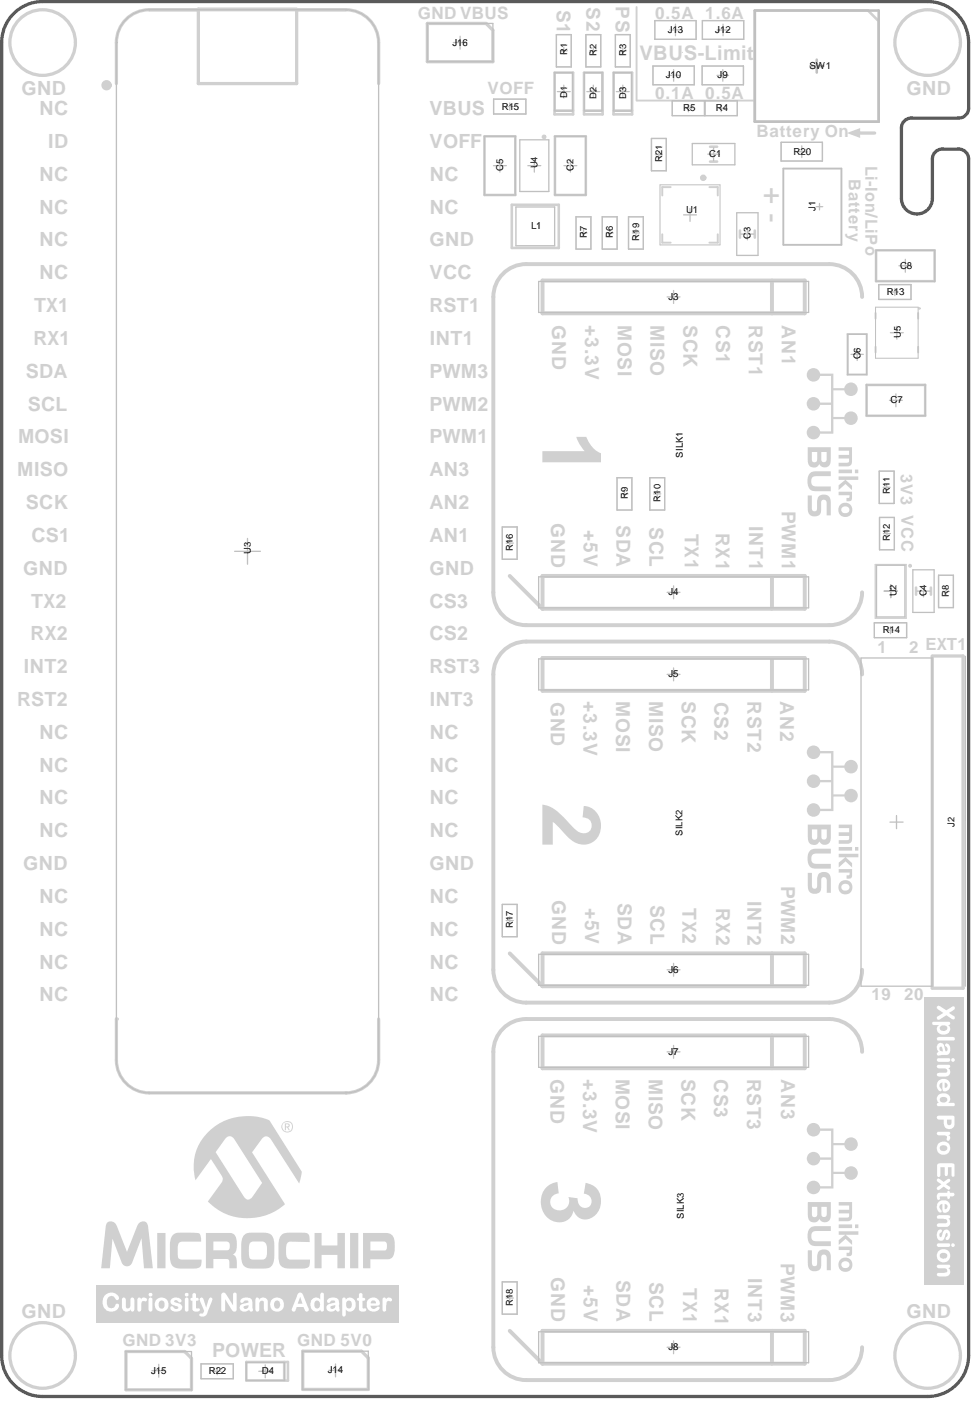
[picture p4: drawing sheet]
<svg xmlns="http://www.w3.org/2000/svg" width="125mm" height="180mm" viewBox="0 0 125 180" stroke-linecap="round" stroke-linejoin="round" font-family="sans-serif">
<defs><g id="words">
<text font-size="19.6" fill="#d0d0d0" x="13" y="163.2">M</text>
<g font-size="10.6" fill="#d0d0d0">
<text x="69.8" y="55.3" transform="rotate(90 69.8 55.3)">1</text>
<text x="69.8" y="103.1" transform="rotate(90 69.8 103.1)">2</text>
<text x="69.8" y="151.6" transform="rotate(90 69.8 151.6)">3</text>
</g>
<g font-size="9.6" fill="#d0d0d0">
<text x="103.8" y="47.3" transform="rotate(90 103.8 47.3)">E</text>
<text x="103.8" y="95.9" transform="rotate(90 103.8 95.9)">E</text>
<text x="103.8" y="144.5" transform="rotate(90 103.8 144.5)">E</text>
</g>
<text font-size="3.8" fill="#d0d0d0" x="98.2" y="24.1" transform="rotate(90 98.2 24.1)">+ -</text>
<text font-size="2.6" fill="#d0d0d0" x="82.3" y="7.7">VBUS-Limit</text>
<g font-size="2.5" fill="#d0d0d0">
<text x="2.7" y="12.2">GND</text>
<text x="5" y="14.8">NC</text>
<text x="55.3" y="14.8">VBUS</text>
<text x="116.6" y="12.2">GND</text>
<text x="5" y="23.3">NC</text>
<text x="6.2" y="19">ID</text>
<text x="55.3" y="23.3">NC</text>
<text x="55.3" y="19">VOFF</text>
<text x="5" y="27.5">NC</text>
<text x="55.3" y="27.5">NC</text>
<text x="5" y="31.7">NC</text>
<text x="5" y="35.9">NC</text>
<text x="55.3" y="35.9">VCC</text>
<text x="55.3" y="31.7">GND</text>
<text x="4.4" y="40.2">TX1</text>
<text x="55.3" y="40.2">RST1</text>
<text x="71.1" y="41.8" transform="rotate(90 71.1 41.8)">GND</text>
<text x="75.3" y="41.8" transform="rotate(90 75.3 41.8)">+3.3V</text>
<text x="79.5" y="41.8" transform="rotate(90 79.5 41.8)">MOSI</text>
<text x="83.7" y="41.8" transform="rotate(90 83.7 41.8)">MISO</text>
<text x="88" y="41.8" transform="rotate(90 88 41.8)">SCK</text>
<text x="92.2" y="41.8" transform="rotate(90 92.2 41.8)">CS1</text>
<text x="96.4" y="41.8" transform="rotate(90 96.4 41.8)">RST1</text>
<text x="100.6" y="41.8" transform="rotate(90 100.6 41.8)">AN1</text>
<text x="4.3" y="44.4">RX1</text>
<text x="55.3" y="44.4">INT1</text>
<text x="3.3" y="48.6">SDA</text>
<text x="3.6" y="52.8">SCL</text>
<text x="55.3" y="48.6">PWM3</text>
<text x="55.3" y="52.8">PWM2</text>
<text x="2.3" y="57.1">MOSI</text>
<text x="55.3" y="57.1">PWM1</text>
<text x="2.2" y="61.3">MISO</text>
<text x="3.3" y="65.5">SCK</text>
<text x="55.3" y="61.3">AN3</text>
<text x="55.3" y="65.5">AN2</text>
<text x="100.6" y="65.7" transform="rotate(90 100.6 65.7)">PWM1</text>
<text x="4" y="69.7">CS1</text>
<text x="55.3" y="69.7">AN1</text>
<text x="70.9" y="67.2" transform="rotate(90 70.9 67.2)">GND</text>
<text x="75.1" y="68.2" transform="rotate(90 75.1 68.2)">+5V</text>
<text x="79.4" y="67.6" transform="rotate(90 79.4 67.6)">SDA</text>
<text x="83.6" y="67.9" transform="rotate(90 83.6 67.9)">SCL</text>
<text x="88.2" y="68.7" transform="rotate(90 88.2 68.7)">TX1</text>
<text x="92.2" y="68.6" transform="rotate(90 92.2 68.6)">RX1</text>
<text x="96.4" y="67.6" transform="rotate(90 96.4 67.6)">INT1</text>
<text x="3" y="73.9">GND</text>
<text x="55.3" y="73.9">GND</text>
<text x="3.9" y="82.4">RX2</text>
<text x="4" y="78.2">TX2</text>
<text x="55.3" y="78.2">CS3</text>
<text x="55.3" y="82.4">CS2</text>
<text x="3" y="86.6">INT2</text>
<text x="55.3" y="86.6">RST3</text>
<text x="2.2" y="90.8">RST2</text>
<text x="5" y="95.1">NC</text>
<text x="55.3" y="95.1">NC</text>
<text x="55.3" y="90.8">INT3</text>
<text x="70.9" y="90.2" transform="rotate(90 70.9 90.2)">GND</text>
<text x="75.1" y="90.2" transform="rotate(90 75.1 90.2)">+3.3V</text>
<text x="79.3" y="90.2" transform="rotate(90 79.3 90.2)">MOSI</text>
<text x="83.5" y="90.2" transform="rotate(90 83.5 90.2)">MISO</text>
<text x="87.8" y="90.3" transform="rotate(90 87.8 90.3)">SCK</text>
<text x="92" y="90.2" transform="rotate(90 92 90.2)">CS2</text>
<text x="96.2" y="90.2" transform="rotate(90 96.2 90.2)">RST2</text>
<text x="100.4" y="90.2" transform="rotate(90 100.4 90.2)">AN2</text>
<text x="5" y="99.3">NC</text>
<text x="55.3" y="99.3">NC</text>
<text x="5" y="107.7">NC</text>
<text x="5" y="103.5">NC</text>
<text x="55.3" y="107.7">NC</text>
<text x="55.3" y="103.5">NC</text>
<text x="3" y="112">GND</text>
<text x="55.3" y="112">GND</text>
<text x="100.5" y="113.9" transform="rotate(90 100.5 113.9)">PWM2</text>
<text x="5" y="116.2">NC</text>
<text x="55.3" y="116.2">NC</text>
<text x="71.1" y="115.8" transform="rotate(90 71.1 115.8)">GND</text>
<text x="75.3" y="116.8" transform="rotate(90 75.3 116.8)">+5V</text>
<text x="79.5" y="116.2" transform="rotate(90 79.5 116.2)">SDA</text>
<text x="83.7" y="116.4" transform="rotate(90 83.7 116.4)">SCL</text>
<text x="87.8" y="116.9" transform="rotate(90 87.8 116.9)">TX2</text>
<text x="92.2" y="116.8" transform="rotate(90 92.2 116.8)">RX2</text>
<text x="96.2" y="115.8" transform="rotate(90 96.2 115.8)">INT2</text>
<text x="5" y="124.6">NC</text>
<text x="5" y="120.4">NC</text>
<text x="55.3" y="124.6">NC</text>
<text x="55.3" y="120.4">NC</text>
<text x="5" y="128.9">NC</text>
<text x="55.3" y="128.9">NC</text>
<text x="70.8" y="138.8" transform="rotate(90 70.8 138.8)">GND</text>
<text x="75.1" y="138.8" transform="rotate(90 75.1 138.8)">+3.3V</text>
<text x="79.3" y="138.8" transform="rotate(90 79.3 138.8)">MOSI</text>
<text x="83.5" y="138.8" transform="rotate(90 83.5 138.8)">MISO</text>
<text x="87.7" y="138.8" transform="rotate(90 87.7 138.8)">SCK</text>
<text x="91.9" y="138.8" transform="rotate(90 91.9 138.8)">CS3</text>
<text x="96.2" y="138.8" transform="rotate(90 96.2 138.8)">RST3</text>
<text x="100.5" y="138.8" transform="rotate(90 100.5 138.8)">AN3</text>
<text x="70.9" y="164.3" transform="rotate(90 70.9 164.3)">GND</text>
<text x="75.1" y="165.4" transform="rotate(90 75.1 165.4)">+5V</text>
<text x="79.4" y="164.7" transform="rotate(90 79.4 164.7)">SDA</text>
<text x="83.6" y="165" transform="rotate(90 83.6 165)">SCL</text>
<text x="87.9" y="165.8" transform="rotate(90 87.9 165.8)">TX1</text>
<text x="92" y="165.7" transform="rotate(90 92 165.7)">RX1</text>
<text x="96.3" y="164.4" transform="rotate(90 96.3 164.4)">INT3</text>
<text x="100.5" y="162.5" transform="rotate(90 100.5 162.5)">PWM3</text>
<text x="2.7" y="169.6">GND</text>
<text x="116.7" y="169.6">GND</text>
<text x="27.3" y="174.6">POWER</text>
</g>
<g font-size="2.4" fill="#d0d0d0">
<text x="71.7" y="1.3" transform="rotate(90 71.7 1.3)">S1</text>
<text x="75.5" y=".9" transform="rotate(90 75.5 .9)">S2</text>
<text x="79.3" y=".8" transform="rotate(90 79.3 .8)">PS</text>
</g>
<g font-size="2.2" fill="#d0d0d0">
<text x="53.8" y="2.5">GND VBUS</text>
<text x="84.3" y="2.4">0.5A 1.6A</text>
<text x="62.7" y="12.1">VOFF</text>
<text x="84.3" y="12.7">0.1A 0.5A</text>
<text x="97.4" y="17.6">Battery On</text>
<text x="112.9" y="84.1">1</text>
<text x="117" y="84.1">2 EXT1</text>
<text x="112.1" y="128.7">19</text>
<text x="116.3" y="128.7">20</text>
<text x="15.7" y="173.2">GND 3V3</text>
<text x="38.3" y="173.2">GND 5V0</text>
</g>
<g font-size="2.1" fill="#d0d0d0">
<text x="109.3" y="23" transform="rotate(90 109.3 23)">Battery</text>
<text x="111.4" y="21.3" transform="rotate(90 111.4 21.3)">Li-Ion/LiPo</text>
<text x="115.9" y="60.9" transform="rotate(90 115.9 60.9)">3V3 VCC</text>
</g>
<g font-size="1.3">
<text x="58.2" y="5.9">J16</text>
<text x="85.9" y="4.3">J13</text>
<text x="92.1" y="4.3">J12</text>
<text x="85.7" y="10.1">J10</text>
<text x="92.4" y="10.1">J9</text>
<text x="104.2" y="8.9">SW1</text>
<text x="64.6" y="14.1">R15</text>
<text x="87.9" y="14.3">R5</text>
<text x="92.1" y="14.3">R4</text>
<text x="91.3" y="20.2">C1</text>
<text x="102.1" y="19.9">R20</text>
<text x="68.3" y="29.5">L1</text>
<text x="88.3" y="27.5">U1</text>
<text x="115.9" y="34.6">C8</text>
<text x="86" y="38.6">J3</text>
<text x="114.2" y="38">R13</text>
<text x="114.6" y="51.9">C7</text>
<text x="86" y="76.6">J4</text>
<text x="113.6" y="81.5">R14</text>
<text x="86" y="87.2">J5</text>
<text x="86" y="125.2">J6</text>
<text x="86" y="135.7">J7</text>
<text x="86" y="173.8">J8</text>
<text x="19.4" y="176.7">J15</text>
<text x="26.9" y="176.8">R22</text>
<text x="33.7" y="176.8">D4</text>
<text x="42.2" y="176.7">J14</text>
</g>
<g font-size="1.2">
<text x="73" y="7.1" transform="rotate(-90 73 7.1)">R1</text>
<text x="76.8" y="7.2" transform="rotate(-90 76.8 7.2)">R2</text>
<text x="80.6" y="7.2" transform="rotate(-90 80.6 7.2)">R3</text>
<text x="73" y="12.5" transform="rotate(-90 73 12.5)">D1</text>
<text x="76.8" y="12.7" transform="rotate(-90 76.8 12.7)">D2</text>
<text x="80.6" y="12.7" transform="rotate(-90 80.6 12.7)">D3</text>
<text x="64.8" y="22" transform="rotate(-90 64.8 22)">C5</text>
<text x="69.2" y="21.7" transform="rotate(-90 69.2 21.7)">U4</text>
<text x="73.8" y="22" transform="rotate(-90 73.8 22)">C2</text>
<text x="85.2" y="20.8" transform="rotate(-90 85.2 20.8)">R21</text>
<text x="105" y="27.1" transform="rotate(-90 105 27.1)">J1</text>
<text x="75.5" y="30.6" transform="rotate(-90 75.5 30.6)">R7</text>
<text x="78.9" y="30.6" transform="rotate(-90 78.9 30.6)">R6</text>
<text x="82.3" y="31" transform="rotate(-90 82.3 31)">R19</text>
<text x="96.6" y="30.8" transform="rotate(-90 96.6 30.8)">C3</text>
<text x="110.7" y="46.2" transform="rotate(-90 110.7 46.2)">C6</text>
<text x="115.9" y="43.5" transform="rotate(-90 115.9 43.5)">U5</text>
<text x="87.9" y="58.9" transform="rotate(-90 87.9 58.9)">SILK1</text>
<text x="80.8" y="64.2" transform="rotate(-90 80.8 64.2)">R9</text>
<text x="85" y="64.5" transform="rotate(-90 85 64.5)">R10</text>
<text x="114.5" y="63.6" transform="rotate(-90 114.5 63.6)">R11</text>
<text x="32.3" y="71.3" transform="rotate(-90 32.3 71.3)">U3</text>
<text x="66" y="70.9" transform="rotate(-90 66 70.9)">R16</text>
<text x="114.5" y="69.6" transform="rotate(-90 114.5 69.6)">R12</text>
<text x="115.4" y="76.7" transform="rotate(-90 115.4 76.7)">U2</text>
<text x="119.3" y="76.7" transform="rotate(-90 119.3 76.7)">C4</text>
<text x="122.1" y="76.8" transform="rotate(-90 122.1 76.8)">R8</text>
<text x="87.8" y="107.6" transform="rotate(-90 87.8 107.6)">SILK2</text>
<text x="122.9" y="106.4" transform="rotate(-90 122.9 106.4)">J2</text>
<text x="66" y="119.4" transform="rotate(-90 66 119.4)">R17</text>
<text x="88" y="156.9" transform="rotate(-90 88 156.9)">SILK3</text>
<text x="66" y="168" transform="rotate(-90 66 168)">R18</text>
</g>
</g></defs>
<path d="M1.8 1.7a5.3 5.3 0 0 1 3.7-1.5h113.9a5.3 5.3 0 0 1 5.3 5.3v8.4a1.27 1.27 0 0 1-1.3 1.3h-6.1a1.27 1.27 0 0 0-1.3 1.3v9a1.99 1.99 0 0 0 2 2 1.99 1.99 0 0 0 2-2v-5.1a1.27 1.27 0 0 1 1.3-1.2h2.1a1.27 1.27 0 0 1 1.3 1.2v154a5.3 5.3 0 0 1-5.3 5.3h-113.9a5.3 5.3 0 0 1-5.3-5.3v-168.9a5.3 5.3 0 0 1 1.6-3.8z" fill="none" stroke="#5a5a5a" stroke-width=".42"/>
<g fill="#d0d0d0">
<path d="M109 17.1l1.7-.6v1.2z"/>
<circle cx="15" cy="131.1" r=".21"/>
</g>
<path d="M38.3 1.3h-.1M23.8 173.9l.8 .9" fill="none" stroke="#d0d0d0" stroke-width=".42"/>
<circle cx="44.5" cy="140.6" r=".21" fill="#d0d0d0"/>
<g fill="none" stroke="#d0d0d0" stroke-width=".17">
<path d="M63.5 12.8h4.2v1.9h-4.2zM71.6 4.5h1.9v4.1h-1.9zM75.4 4.5h1.9v4.1h-1.9zM79.2 4.5h1.9v4.1h-1.9zM83.8 17.8h2v4.2h-2zM84 8.5h5.4v2.4h-5.4zM84.3 2.7h5.3v2.4h-5.3zM86.5 13h4.2v1.9h-4.2zM90.4 8.5h5.3v2.4h-5.3zM90.4 2.7h5.3v2.4h-5.3zM90.7 13h4.2v1.9h-4.2zM100.5 18.3h5.4v2.4h-5.4z"/>
<path d="M74.1 27.9h2v4.2h-2zM77.5 27.9h1.9v4.2h-1.9zM80.9 27.9h1.9v4.2h-1.9zM113.1 36.6h4.2v1.9h-4.2zM64.7 67.8h1.9v4.2h-1.9zM79.4 61.5h1.9v4.1h-1.9zM83.6 61.5h1.9v4.1h-1.9zM112.7 72.6h3.9v7h-3.9zM113.2 60.6h1.9v4.2h-1.9zM113.2 66.6h1.9v4.1h-1.9zM120.8 74h1.9v4.2h-1.9zM112.5 80.1h4.2v1.9h-4.2z"/>
<path d="M64.7 116.4h1.9v4.1h-1.9zM25.9 175.5h4.1v1.9h-4.1zM64.7 164.9h1.9v4.2h-1.9z"/>
</g>
<path d="M81.9 .9v12M82 12.9h15.1M85.2 30.1v1.1h1.1M86.3 24.1h-1.1v1.1M91.3 24.1h1.1v1.1M92.4 30.1v1.1h-1.1M100.8 21.7h7.5v9.8h-7.5zM109.1 43h2.5v5.2h-2.5zM112.7 40.3v.7M112.7 44.6v.7M118.2 40.3v.7M118.2 44.6v.7" fill="none" stroke="#d0d0d0" stroke-width=".25"/>
<g fill="none" stroke="#d0d0d0" stroke-width=".33">
<path d="M62.4 17.5h3.9v7.6h-3.9zM71.4 9.4h2.4v5.3h-2.4zM71.4 14.2h2.4M71.4 17.5h4v7.6h-4zM75.2 9.4h2.4v5.3h-2.4zM75.2 14.2h2.4M79 9.4h2.4v5.3h-2.4zM79 14.2h2.4M91.4 18.9h.9M97.2 1.4h14.5l1.4 1.3v13h-15.9zM65.9 26.4h6v5.5h-6zM91.4 20.8h.9"/>
<path d="M95.2 29.7v.9M97.2 29.7v.9M112.8 32.2h7.5v4h-7.5zM111.5 49.5h7.6v4h-7.6zM117.9 75.6v.9M119.8 75.6v.9M31.7 175.2h5.4v2.4h-5.4zM36.6 175.2v2.4"/>
</g>
<g fill="none" stroke="#d0d0d0" stroke-width=".42">
<path d="M15 5.5v5.3M19.2 1.3h25.3M38.2 1.2h-12.7v9.6h12.7v-9.5M48.7 5.5v5.3M55 3h7.6l.8 .9v4h-8.4zM110.3 17.1h2.3M120 84.4h4v42.8h-4M120 84.5v42.6M15 131.1v5.3M48.7 131.1v5.3M19.2 140.6h25.3M23.8 173.9h-7.6v4.9h8.4v-4"/>
<path d="M39 173.9h7.5l.9 .8v4.1h-8.4z"/>
</g>
<g fill="none" stroke="#d0d0d0" stroke-width=".51">
<path d="M63.5 38.2v38M67.7 34h39M69.8 36.1h33.8v4.2h-33.8zM99.4 36.1v4.2M65.6 74.1l4.2 4.2M69.8 74.1h33.8v4.2h-33.8zM99.4 74.1v4.2M63.5 86.8v38M67.7 82.6h39M67.7 80.4h39M69.8 84.7h33.8v4.2h-33.8zM99.4 84.7v4.2"/>
<path d="M63.5 135.3v38.1M65.6 122.7l4.2 4.2M67.7 131.1h39M67.7 129h39M69.8 122.7h33.8v4.2h-33.8zM69.8 133.2h33.8v4.3h-33.8zM99.4 122.7v4.2M99.4 133.2v4.3M65.6 171.2l4.2 4.3M67.7 177.6h39M69.8 171.2h33.8v4.3h-33.8zM99.4 171.2v4.3"/>
</g>
<path d="M118.9 128.3h5.1v37h-5.1z" fill-rule="evenodd" fill="#d0d0d0"/>
<g fill="#fff">
<path d="M120.7 129.4h.3l.8 .6 .6-.4a.27 .27 0 0 1 .5 0 .27 .27 0 0 1-.2 .4l-.6 .3 .5 .4a.26 .26 0 0 1 .3 .4 .26 .26 0 0 1-.5 0l-.6-.5-.7 .5a.28 .28 0 0 1-.5 0 .28 .28 0 0 1 .3-.4l.5-.4-.7-.4a.27 .27 0 0 1 0-.5z"/>
<path d="M120.6 133.5l.2-.1h1.8a.23 .23 0 0 1 .3 .3 .23 .23 0 0 1-.3 .2h-1.9l-.1-.2z"/>
<path d="M120.7 137h1.4a.22 .22 0 0 1 .2 .2 .22 .22 0 0 1-.3 .2 .59 .59 0 0 1 .3 .7 .59 .59 0 0 1-.7 .4h-.7a.26 .26 0 0 1-.3-.2 .26 .26 0 0 1 .3-.3h.6a.3 .3 0 0 0 .4-.3 .3 .3 0 0 0-.4-.2h-.6a.26 .26 0 0 1-.3-.2 .26 .26 0 0 1 .1-.3z"/>
<path d="M120.7 145.6h1.3a.22 .22 0 0 1 .3 .2 .22 .22 0 0 1-.2 .2 .37 .37 0 0 1 .2 .5 .37 .37 0 0 1-.4 .3l-.1-.2a.38 .38 0 0 0 0-.4 .38 .38 0 0 0-.5-.1h-.4a.25 .25 0 0 1-.3-.2 .25 .25 0 0 1 .1-.3z"/>
<path d="M120.7 149.7h2.1l.1 .1v1.4a.19 .19 0 0 1-.3 .2 .19 .19 0 0 1-.1-.2v-1h-.5v.9a.19 .19 0 0 1-.2 .2 .19 .19 0 0 1-.2-.2v-.9h-.6v1a.21 .21 0 0 1-.2 .3 .21 .21 0 0 1-.2-.3v-1.3z"/>
<path d="M120.7 151.6l.8 .5 .4-.4a.22 .22 0 0 1 .4 .1 .22 .22 0 0 1-.2 .3l-.3 .3 .3 .2a.22 .22 0 0 1 .2 .4 .22 .22 0 0 1-.4 0l-.4-.3-.5 .4a.22 .22 0 0 1-.4-.1 .22 .22 0 0 1 .1-.3l.5-.3-.4-.3a.28 .28 0 0 1-.2-.2 .28 .28 0 0 1 .1-.3z"/>
<path d="M120.7 153.5h1.2v-.1a.18 .18 0 0 1 .3-.2 .18 .18 0 0 1 .1 .3h.2a.26 .26 0 0 1 .4 .2 .26 .26 0 0 1-.4 .2h-.2v.2a.19 .19 0 0 1-.3 .1 .19 .19 0 0 1-.1-.3h-.9v.1a.21 .21 0 0 1-.1 .4 .2 .2 0 0 1-.3-.2v-.4z"/>
<path d="M120.6 156.4h.2h1.3a.24 .24 0 0 1 .2 .2 .24 .24 0 0 1-.3 .2 .57 .57 0 0 1 .3 .7 .57 .57 0 0 1-.7 .4h-.7a.24 .24 0 0 1-.3-.3 .24 .24 0 0 1 .3-.2h.6a.3 .3 0 0 0 .4-.3 .3 .3 0 0 0-.4-.2l-.8-.1-.1-.2z"/>
<path d="M120.8 158.3a.24 .24 0 0 1 .4 0 .24 .24 0 0 1-.2 .3 .3 .3 0 0 0-.1 .4 .3 .3 0 0 0 .3 .2l.1-.2a.66 .66 0 0 1 .6-.8 .82 .82 0 0 1 .1 1.4 .24 .24 0 0 1-.3-.2 .24 .24 0 0 1 .2-.3 .22 .22 0 0 0 .1-.3 .22 .22 0 0 0-.2-.1l-.2 .4a.54 .54 0 0 1-.5 .5 .54 .54 0 0 1-.5-.6l.1-.5z"/>
<path d="M120.7 162.7h1.4a.22 .22 0 0 1 .2 .3 .22 .22 0 0 1-.3 .2 .59 .59 0 0 1 .3 .7 .59 .59 0 0 1-.7 .3h-.7a.24 .24 0 0 1-.3-.2 .24 .24 0 0 1 .3-.2l.7-.1a.29 .29 0 0 0 .3-.3 .29 .29 0 0 0-.4-.2h-.6a.26 .26 0 0 1-.3-.2 .26 .26 0 0 1 .1-.3z"/>
<path d="M121.1 132a.42 .42 0 0 0 0 .6 .42 .42 0 0 0 .6 0 .33 .33 0 0 0 .2-.4 .33 .33 0 0 0-.4-.3zM120.1 131.5h2a.22 .22 0 0 1 .2 .2 .22 .22 0 0 1-.3 .2 .71 .71 0 0 1 .2 .9 .71 .71 0 0 1-.9 .3 .68 .68 0 0 1-.7-.4 .68 .68 0 0 1 .3-.8h-.6a.24 .24 0 0 1-.3-.1 .24 .24 0 0 1 .1-.3z"/>
<path d="M121 134.7a.37 .37 0 0 0 0 .5 .37 .37 0 0 0 .4 .1v-.1a.5 .5 0 0 0-.3-.5zM120.7 134.3a.55 .55 0 0 1 .7 0 .55 .55 0 0 1 .2 .6v.1a.2 .2 0 0 0 .2 .3 .2 .2 0 0 0 .2-.3l-.1-.2a.39 .39 0 0 1-.2-.5 .58 .58 0 0 1 .6 .8 .62 .62 0 0 1-.9 .6l-.3 .1a.33 .33 0 0 1-.5-.2l.2-.2-.1-.1a.78 .78 0 0 1 0-1z"/>
<path d="M122.4 136.4a.25 .25 0 0 1 .5 0 .25 .25 0 0 1-.5 0zM120.7 136.2h1.3a.24 .24 0 0 1 .3 .2 .24 .24 0 0 1-.2 .2h-1.2a.26 .26 0 0 1-.3-.1 .26 .26 0 0 1 .1-.3z"/>
<path d="M121.6 139.3v.7a.34 .34 0 0 0 .4-.4 .34 .34 0 0 0-.4-.3zM120.9 139a.87 .87 0 0 1 1.2 0 .87 .87 0 0 1 0 1.2 .47 .47 0 0 1-.8 .1v-1a.44 .44 0 0 0-.4 .4 .44 .44 0 0 0 .3 .4 .21 .21 0 0 1-.1 .3 .21 .21 0 0 1-.3-.1l-.1-.1a.94 .94 0 0 1 .2-1.2z"/>
<path d="M120.9 140.8l.3-.1a.85 .85 0 0 1 1 .3 .63 .63 0 0 1-.1 .9h.5a.21 .21 0 0 1 .3 .2 .21 .21 0 0 1-.3 .2h-1.8a.22 .22 0 0 1-.2-.2 .22 .22 0 0 1 .3-.2l-.2-.2a.65 .65 0 0 1 .2-.9zM121.1 141.2a.44 .44 0 0 0 0 .6 .44 .44 0 0 0 .6 0 .36 .36 0 0 0 .2-.4 .36 .36 0 0 0-.4-.3z"/>
<path d="M121.9 144.1v.3a.31 .31 0 0 0 .3 .4 .31 .31 0 0 0 .3-.4v-.3zM120.7 143.6h2l.2 .1v.8a.71 .71 0 0 1-.8 .8 .71 .71 0 0 1-.6-.9v-.3h-.7l-.2-.2v-.2z"/>
<path d="M121.1 147.4a.42 .42 0 0 0 0 .6 .42 .42 0 0 0 .5 .1 .37 .37 0 0 0 .3-.5 .37 .37 0 0 0-.5-.2zM120.6 147.7a.86 .86 0 0 1 1.7 0 .86 .86 0 0 1-1.7 0z"/>
<path d="M121.6 154.9v.7a.34 .34 0 0 0 .4-.3 .34 .34 0 0 0-.4-.4zM120.8 154.6a.88 .88 0 0 1 1.3 .1 .88 .88 0 0 1 0 1.2 .42 .42 0 0 1-.5 .2 .42 .42 0 0 1-.3-.3v-.9a.43 .43 0 0 0-.4 .4 .43 .43 0 0 0 .2 .4 .19 .19 0 0 1 0 .3 .19 .19 0 0 1-.3-.1l-.1-.1a1 1 0 0 1 .1-1.2z"/>
<path d="M122.4 160.2a.25 .25 0 0 1 .5 0 .25 .25 0 0 1-.5 0zM120.7 160h1.3a.24 .24 0 0 1 .3 .2 .24 .24 0 0 1-.2 .2h-1.4l-.1-.1z"/>
<path d="M121.1 161.3a.41 .41 0 0 0-.1 .5 .41 .41 0 0 0 .6 .1 .37 .37 0 0 0 .3-.4 .37 .37 0 0 0-.5-.3zM120.6 161.6a.86 .86 0 0 1 1.7 0 .86 .86 0 0 1-1.7 0z"/>
</g>
<path d="M12.4 165.5h38.9v4.7h-38.9z" fill-rule="evenodd" fill="#d0d0d0"/>
<g fill="#fff">
<path d="M13.5 166.6h.1a1.01 1.01 0 0 1 1-.3 1.01 1.01 0 0 1 .7 .8 .26 .26 0 0 1-.3 .2 .26 .26 0 0 1-.2-.3 .6 .6 0 0 0-.8-.2 .6 .6 0 0 0-.2 .8 .6 .6 0 0 0 .4 .7 .6 .6 0 0 0 .7-.5 .3 .3 0 0 1 .4 .1 .3 .3 0 0 1-.1 .4 1.12 1.12 0 0 1-1.4 .3 1.12 1.12 0 0 1-.6-1.3l.1-.3z"/>
<path d="M15.8 167h.2l.2 .1v.8a.32 .32 0 0 0 .3 .5 .32 .32 0 0 0 .3-.4v-.8a.26 .26 0 0 1 .2-.3 .26 .26 0 0 1 .3 .3v1.3a.24 .24 0 0 1-.2 .3 .24 .24 0 0 1-.3-.3 .61 .61 0 0 1-.7 .2 .61 .61 0 0 1-.4-.6v-1z"/>
<path d="M17.8 167h.3v.2a.38 .38 0 0 1 .5-.3 .38 .38 0 0 1 .3 .4l-.2 .2a.37 .37 0 0 0-.4 0 .37 .37 0 0 0-.1 .4v.6a.26 .26 0 0 1-.3 .3 .26 .26 0 0 1-.2-.3v-1.3z"/>
<path d="M22.1 167.1l.6-.1a.59 .59 0 0 1 .7 .5 .28 .28 0 0 1-.3 .1 .28 .28 0 0 1-.2-.2 .23 .23 0 0 0-.3-.1 .23 .23 0 0 0-.2 .2l.4 .2a.56 .56 0 0 1 .6 .2 .56 .56 0 0 1-.1 .7l-.3 .1a.83 .83 0 0 1-1.1-.4 .29 .29 0 0 1 .3-.2 .29 .29 0 0 1 .2 .2 .25 .25 0 0 0 .4 .2 .25 .25 0 0 0 .1-.4l-.4-.1a.53 .53 0 0 1-.5-.8z"/>
<path d="M24.8 166.4a.28 .28 0 0 1 .3 0 .28 .28 0 0 1 .1 .3v.3h.2a.21 .21 0 0 1 .1 .3 .21 .21 0 0 1-.3 .1v.9l.1 .1a.23 .23 0 0 1 .4 .1 .23 .23 0 0 1-.3 .3 .47 .47 0 0 1-.5-.1 .47 .47 0 0 1-.1-.5v-.8a.2 .2 0 0 1-.3-.2 .2 .2 0 0 1 .3-.2v-.5z"/>
<path d="M25.7 167h.3l.2 .1 .3 1.2 .3-1.1a.29 .29 0 0 1 .2-.2 .29 .29 0 0 1 .3 .1v.2l-.6 1.6a.62 .62 0 0 1-.4 .5 .62 .62 0 0 1-.6-.2v-.1l.1-.1a.36 .36 0 0 0 .5-.3l-.6-1.5z"/>
<path d="M28.6 166.4l.3-.1 .2 .2 .9 1.5v-1.4a.24 .24 0 0 1 .2-.3 .24 .24 0 0 1 .3 .3v1.8a.34 .34 0 0 1-.4 .4 .34 .34 0 0 1-.3-.3l-.8-1.3v1.3a.26 .26 0 0 1-.3 .3 .26 .26 0 0 1-.2-.3v-2z"/>
<path d="M32.9 167h.3l.2 .2a.6 .6 0 0 1 .7-.2 .6 .6 0 0 1 .4 .7v.8a.26 .26 0 0 1-.3 .3 .26 .26 0 0 1-.2-.3v-.7a.31 .31 0 0 0-.4-.4 .31 .31 0 0 0-.2 .4v.7a.26 .26 0 0 1-.3 .3 .26 .26 0 0 1-.2-.3v-1.3z"/>
<path d="M46.3 166.4a.28 .28 0 0 1 .3 0 .28 .28 0 0 1 .1 .3v.3h.1a.21 .21 0 0 1 .2 .3 .21 .21 0 0 1-.3 .1v.9v.1a.23 .23 0 0 1 .4 0 .23 .23 0 0 1-.1 .3 .54 .54 0 0 1-.6 0 .54 .54 0 0 1-.2-.5v-.8a.2 .2 0 0 1-.3-.2 .2 .2 0 0 1 .3-.2v-.5z"/>
<path d="M49.4 167h.2l.1 .2a.38 .38 0 0 1 .4-.2 .38 .38 0 0 1 .4 .3l-.2 .2a.36 .36 0 0 0-.4 0 .36 .36 0 0 0-.2 .4v.6a.24 .24 0 0 1-.2 .3 .24 .24 0 0 1-.3-.3v-1.4z"/>
<path d="M19.1 166.6a.25 .25 0 0 1 .5 0 .25 .25 0 0 1-.5 0zM19.3 167h.1l.2 .1v1.4a.26 .26 0 0 1-.2 .3 .26 .26 0 0 1-.3-.3v-1.3z"/>
<path d="M20.6 167.4a.55 .55 0 0 0-.2 .6 .55 .55 0 0 0 .5 .4 .6 .6 0 0 0-.1-1.1zM19.9 167.9a.92 .92 0 0 1 1.8 0 .92 .92 0 0 1-1.8 0z"/>
<path d="M23.8 166.6a.25 .25 0 0 1 .5 0 .25 .25 0 0 1-.5 0zM23.9 167h.2l.2 .1v1.4a.24 .24 0 0 1-.3 .3 .24 .24 0 0 1-.2-.3v-1.4z"/>
<path d="M31.4 168a.26 .26 0 0 0 .1 .4 .26 .26 0 0 0 .4-.1l.1-.1v-.3zM31.1 167.1l.2-.1a.91 .91 0 0 1 1.1 .3l.1 1a.28 .28 0 0 1 0 .3 .28 .28 0 0 1-.3 .1h-.1a.11 .11 0 0 0 0-.1 .11 .11 0 0 0-.2 0 .63 .63 0 0 1-.7 .1 .63 .63 0 0 1-.3-.6 .95 .95 0 0 1 .9-.4 .2 .2 0 0 0 .1-.3 .2 .2 0 0 0-.3-.1l-.1 .1a.39 .39 0 0 1-.5 .2l-.1-.2z"/>
<path d="M35.5 167.4a.57 .57 0 0 0-.2 .5 .57 .57 0 0 0 .3 .5 .54 .54 0 0 0 .5-.6 .54 .54 0 0 0-.5-.5zM34.8 167.9a.91 .91 0 0 1 1.8 0 .91 .91 0 0 1-1.8 0z"/>
<path d="M38.6 166.9l-.3 .9h.6zM38.4 166.4a.43 .43 0 0 1 .5 0 .43 .43 0 0 1 .2 .4l.6 1.5a.28 .28 0 0 1-.1 .4 .28 .28 0 0 1-.4-.2l-.1-.3h-.9l-.1 .3a.29 .29 0 0 1-.4 .3 .29 .29 0 0 1-.1-.5z"/>
<path d="M40.2 167.2a.71 .71 0 0 1 1 0v-.6a.24 .24 0 0 1 .3-.3 .24 .24 0 0 1 .2 .3v1.9a.24 .24 0 0 1-.2 .3 .24 .24 0 0 1-.3-.3 .71 .71 0 0 1-.8 .2 .71 .71 0 0 1-.4-.8v-.6zM40.6 167.4l-.1 .3a.46 .46 0 0 0 0 .5 .46 .46 0 0 0 .6 .1v-.1a.55 .55 0 0 0-.3-.9z"/>
<path d="M42.6 168a.26 .26 0 0 0 .1 .4 .26 .26 0 0 0 .3-.1l.2-.4zM42.2 167.2l.4-.2a.77 .77 0 0 1 .9 .1 .77 .77 0 0 1 .1 .9v.1a.44 .44 0 0 1-.1 .7l-.1-.1a.16 .16 0 0 0-.1-.1 .16 .16 0 0 0-.2 0 .6 .6 0 0 1-.8 .1 .6 .6 0 0 1-.2-.7l.2-.2 .6-.1a.19 .19 0 0 0 .2-.3 .19 .19 0 0 0-.3-.1l-.2 .1a.27 .27 0 0 1-.2 .2 .27 .27 0 0 1-.3-.1z"/>
<path d="M44.7 167.4a.59 .59 0 0 0 .3 1v-.1a.6 .6 0 0 0 .2-.8l-.2-.2zM44.1 167h.3l.1 .2a.74 .74 0 0 1 .9-.1 .74 .74 0 0 1 .4 .9 .7 .7 0 0 1-.5 .7 .7 .7 0 0 1-.8-.2v.6a.24 .24 0 0 1-.2 .3 .24 .24 0 0 1-.3-.3v-2z"/>
<path d="M47.8 167.4l-.1 .3h.7a.34 .34 0 0 0-.2-.3 .34 .34 0 0 0-.4 0zM47.5 167.1a.77 .77 0 0 1 1-.1 .77 .77 0 0 1 .3 .9l-.2 .1h-.9a.45 .45 0 0 0 .4 .4 .45 .45 0 0 0 .5-.3 .22 .22 0 0 1 .3 .2 .22 .22 0 0 1-.2 .3l-.4 .1a.9 .9 0 0 1-.9-.2 .9 .9 0 0 1-.1-1z"/>
</g>
<circle cx="117.1" cy="72.8" r=".12" fill="none" stroke="#d0d0d0" stroke-width=".25"/>
<circle cx="118.3" cy="39.7" r=".08" fill="none" stroke="#d0d0d0" stroke-width=".17"/>
<circle cx="13.7" cy="11" r=".33" fill="none" stroke="#d0d0d0" stroke-width=".66"/>
<g fill="none" stroke="#d0d0d0" stroke-width=".41">
<circle cx="70" cy="17.6" r=".09"/>
<circle cx="90.5" cy="22.9" r=".21"/>
</g>
<g fill="none" stroke="#d0d0d0" stroke-width=".42">
<path d="M19.2 1.3a4.2 4.2 0 0 0-4.2 4.2M44.5 1.3a4.2 4.2 0 0 1 4.2 4.2M15 136.4a4.2 4.2 0 0 0 4.2 4.2M48.7 136.4a4.2 4.2 0 0 1-4.2 4.2"/>
<circle cx="5.5" cy="5.5" r="4.2"/>
<circle cx="119.4" cy="5.5" r="4.2"/>
<circle cx="5.5" cy="174.4" r="4.2"/>
<circle cx="119.4" cy="174.4" r="4.2"/>
</g>
<path d="M67.7 34a4.2 4.2 0 0 0-4.2 4.2M106.7 34a4.2 4.2 0 0 1 4.3 4.2M63.5 76.2a4.2 4.2 0 0 0 4.2 4.2M111 76.2a4.2 4.2 0 0 1-4.3 4.2M67.7 82.6a4.2 4.2 0 0 0-4.2 4.2M106.7 82.6a4.2 4.2 0 0 1 4.3 4.2M63.5 124.8a4.2 4.2 0 0 0 4.2 4.2M67.7 131.1a4.2 4.2 0 0 0-4.2 4.2M106.7 131.1a4.2 4.2 0 0 1 4.3 4.2M111 124.8a4.2 4.2 0 0 1-4.3 4.2M63.5 173.4a4.2 4.2 0 0 0 4.2 4.2M111 173.4a4.2 4.2 0 0 1-4.3 4.2" fill="none" stroke="#d0d0d0" stroke-width=".51"/>
<g fill="none" stroke="#c0c0c0" stroke-width=".17">
<path d="M15 5.5h.1M44.5 1.3h.1M44.5 1.3a4.2 4.2 0 0 1 4.2 4.2v130.9a4.2 4.2 0 0 1-4.2 4.2h-25.3a4.2 4.2 0 0 1-4.2-4.2v-130.9M44.5 1.3h-25.3a4.2 4.2 0 0 0-4.2 4.2M55 3h8.4v4.9h-8.4zM58.4 5.5h1.6M59.2 4.7v1.6M62.4 17.5h3.9v7.6h-3.9zM63.5 12.8h4.2v1.9h-4.2zM65.2 13.7h.9M65.6 13.3v.9M66.9 18h3.7v6.6h-3.7z"/>
<path d="M71.4 9.3h2.3v5h-2.3zM71.4 17.5h4v7.6h-4zM71.6 4.5h1.9v4.1h-1.9zM71.7 11.8h1.7M72.1 6.5h.9M72.6 6.1v.9M72.6 11v1.6M75.2 9.3h2.3v5h-2.3zM75.4 4.5h1.9v4.1h-1.9zM75.5 11.8h1.7M75.9 6.5h.9M76.4 6.1v.9"/>
<path d="M76.4 11v1.6M79 9.3h2.3v5h-2.3zM79.2 4.5h1.9v4.1h-1.9zM79.3 11.8h1.7M79.7 6.5h.9M80.2 6.1v.9M80.2 11v1.6M83.8 17.8h2v4.2h-2zM84 8.5h5.4v2.4h-5.4zM84.3 2.7h5.3v2.4h-5.3zM84.3 19.9h1M84.8 19.4v1"/>
<path d="M86 9.7h1.5M86.2 3.9h1.5M86.5 13h4.2v1.9h-4.2zM86.7 9v1.4M86.9 3.1v1.5M88.1 13.9h1M88.6 13.5v.9M89.1 18.5h5.5v2.7h-5.5zM90.4 8.5h5.3v2.4h-5.3zM90.4 2.7h5.3v2.4h-5.3zM90.7 13h4.2v1.9h-4.2zM91.1 19.8h1.5"/>
<path d="M91.8 19v1.7M92.3 9.7h1.5M92.3 3.9h1.5M92.4 13.9h.9M92.8 13.5v.9M93 9v1.4M93.1 3.1v1.5M100.5 18.3h5.4v2.4h-5.4zM102.4 19.5h1.5M103.2 18.8v1.5M63.5 21.3h1.7M64.3 20.5v1.6"/>
<path d="M66.4 26.6h5v5h-5zM67.9 21.3h1.7M68.8 20.5v1.6M69.3 36.2h34.8v4h-34.8zM72.6 21.3h1.6M73.4 20.5v1.6M74.1 27.9h2v4.2h-2zM74.6 30h1M75.1 29.5v.9M77.5 27.9h1.9v4.2h-1.9zM78 30h.9M78.5 29.5v.9"/>
<path d="M80.9 27.9h1.9v4.2h-1.9zM81.4 30h.9M81.9 29.5v.9M85.9 38.2h1.6M86.7 37.4v1.6M88 27.6h1.6M88.8 26.8v1.7M94.8 27.4h2.8v5.5h-2.8zM95.4 30.1h1.6M96.2 29.4v1.5M100.8 21.7h7.5v9.8h-7.5zM105.1 26.6h.8"/>
<path d="M105.5 26.2v.8M112.8 32.2h7.5v4h-7.5zM113.1 36.6h4.2v1.9h-4.2zM114.7 37.6h.9M115.2 37.1v.9M115.7 34.2h1.7M116.5 33.4v1.6M109.1 43h2.4v5.2h-2.4zM109.5 45.6h1.6M110.3 44.8v1.6M111.5 49.5h7.6v4h-7.6zM114.5 51.5h1.6"/>
<path d="M114.6 42.8h1.7M115.3 50.7v1.6M115.4 42v1.6M30.2 70.9h3.3M31.9 69.3v3.3M64.7 67.8h1.9v4.2h-1.9zM65.2 69.9h.9M65.6 69.4v.9M69.3 74.2h34.8v4h-34.8zM79.4 61.5h1.9v4.1h-1.9zM79.9 63.5h.9M80.4 63.1v.9"/>
<path d="M83.6 61.5h1.9v4.1h-1.9zM84.1 63.5h1M84.6 63.1v.9M85.9 76.2h1.6M86.7 75.4v1.6M112.8 72.7h3.7v6.7h-3.7zM113.2 60.6h1.9v4.2h-1.9zM113.2 66.6h1.9v4.1h-1.9zM113.7 62.7h.9M113.7 68.7h.9M113.8 76.1h1.7M114.1 62.2v1"/>
<path d="M114.2 68.2v.9M114.6 75.2v1.7M117.5 73.3h2.7v5.5h-2.7zM118 76.1h1.7M118.9 75.3v1.5M120.8 74h1.9v4.2h-1.9zM121.3 76.1h.9M121.8 75.6v1M69.3 84.8h34.8v4h-34.8zM85.9 86.8h1.6M86.7 85.9v1.7M110.8 84.7h9.2v42.2h-9.2z"/>
<path d="M112.5 80.1h4.2v1.9h-4.2zM114.2 81.1h.9M114.6 80.6v.9M124.3 84.5l-.1 42.4M64.7 116.4h1.9v4.1h-1.9zM65.2 118.5h.9M65.6 118v.9M114.5 105.8h1.7M115.4 104.9v1.7M69.3 122.8h34.8v4h-34.8zM69.3 133.3h34.8v4h-34.8zM85.9 135.3h1.6"/>
<path d="M85.9 124.8h1.6M86.7 124v1.6M86.7 134.5v1.7M16.2 173.9h8.4v4.9h-8.4zM19.6 176.4h1.6M20.4 175.5v1.7M25.9 175.5h4.1v1.9h-4.1zM27.5 176.4h.9M28 176v.9M31.7 175.3h4.9v2.3h-4.9zM33.3 176.4h1.7M34.1 175.6v1.7"/>
<path d="M39 173.9h8.4v4.9h-8.4zM42.3 176.3h1.7M43.2 175.5v1.7M64.7 164.9h1.9v4.2h-1.9zM65.2 167h.9M65.6 166.6v.9M69.3 171.4h34.8v3.9h-34.8zM85.9 173.4h1.6M86.7 172.5v1.7"/>
</g>
<path d="M97.2 1.4h15.9v14.3h-15.9zM104.3 8.5h1.7M105.1 7.7v1.6" fill="none" stroke="#c0c0c0" stroke-width=".33"/>
<path d="M85 23.8h7.7v7.7h-7.7zM112.7 39.5h5.5v6.6h-5.5z" fill="none" stroke="#c0c0c0" stroke-width=".13"/>
<use href="#words"/>
</svg>
